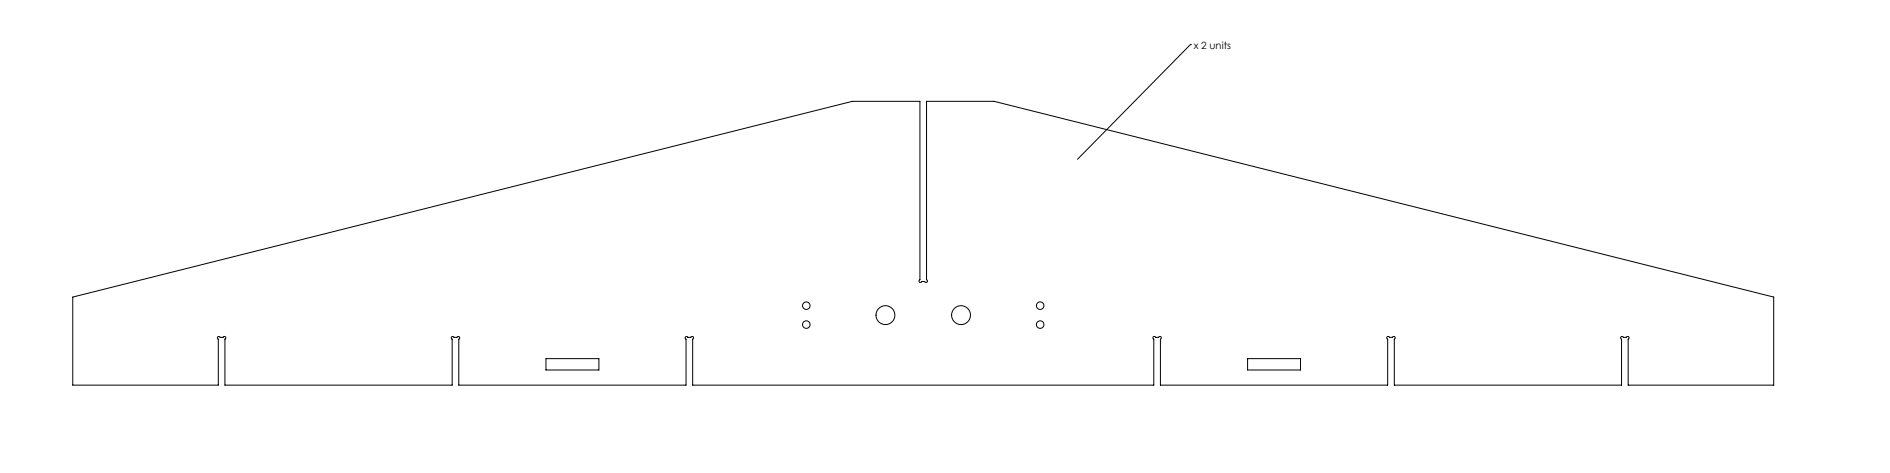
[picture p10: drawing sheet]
<svg xmlns="http://www.w3.org/2000/svg" width="2000mm" height="500mm" viewBox="0 0 2000 500" stroke-linecap="round" stroke-linejoin="round" font-family="sans-serif">
<defs><g id="words">
<text font-size="10.6" x="1263" y="51">x 2 units</text>
</g></defs>
<g fill="none" stroke="#000" stroke-width="1.06">
<path d="M1260 47h.1M1260 47l-120 121M77 314l825-207h71v189a1.5 1.5 0 0 0 0 2 1.5 1.5 0 0 0 2 0h4a1.5 1.5 0 0 0 2 0 1.5 1.5 0 0 0-1-2v-189h72l825 207v93h-154v-48a1.5 1.5 0 0 0 0-3 1.5 1.5 0 0 0-2 1h-3a1.6 1.6 0 0 0-3-1 1.6 1.6 0 0 0 1 3v48h-241v-48a1.6 1.6 0 0 0 1-3 1.5 1.5 0 0 0-2 1h-4a1.5 1.5 0 0 0-2-1 1.5 1.5 0 0 0 0 3v48h-240v-48a1.6 1.6 0 0 0 1-3 1.6 1.6 0 0 0-3 1h-3a1.6 1.6 0 0 0-3-1 1.6 1.6 0 0 0 1 3v48h-488v-48a1.6 1.6 0 0 0 1-3 1.6 1.6 0 0 0-3 1h-3a1.6 1.6 0 0 0-3-1 1.6 1.6 0 0 0 1 3v48h-241v-48a1.6 1.6 0 0 0 1-3 1.5 1.5 0 0 0-2 1h-4a1.5 1.5 0 0 0-2-1 1.5 1.5 0 0 0 0 3v48h-240v-48a1.6 1.6 0 0 0 1-3 1.6 1.6 0 0 0-3 1h-3a1.6 1.6 0 0 0-3-1 1.6 1.6 0 0 0 1 3v48h-154zM578 379h56v12h-56zM1320 379h56v12h-56z"/>
<circle cx="853" cy="323" r="4"/>
<circle cx="937" cy="333" r="10"/>
<circle cx="1017" cy="333" r="10"/>
<circle cx="1101" cy="323" r="4"/>
<circle cx="853" cy="343" r="4"/>
<circle cx="1101" cy="343" r="4"/>
</g>
<path d="M1140 168h1z" fill="#000"/>
<use href="#words"/>
</svg>
